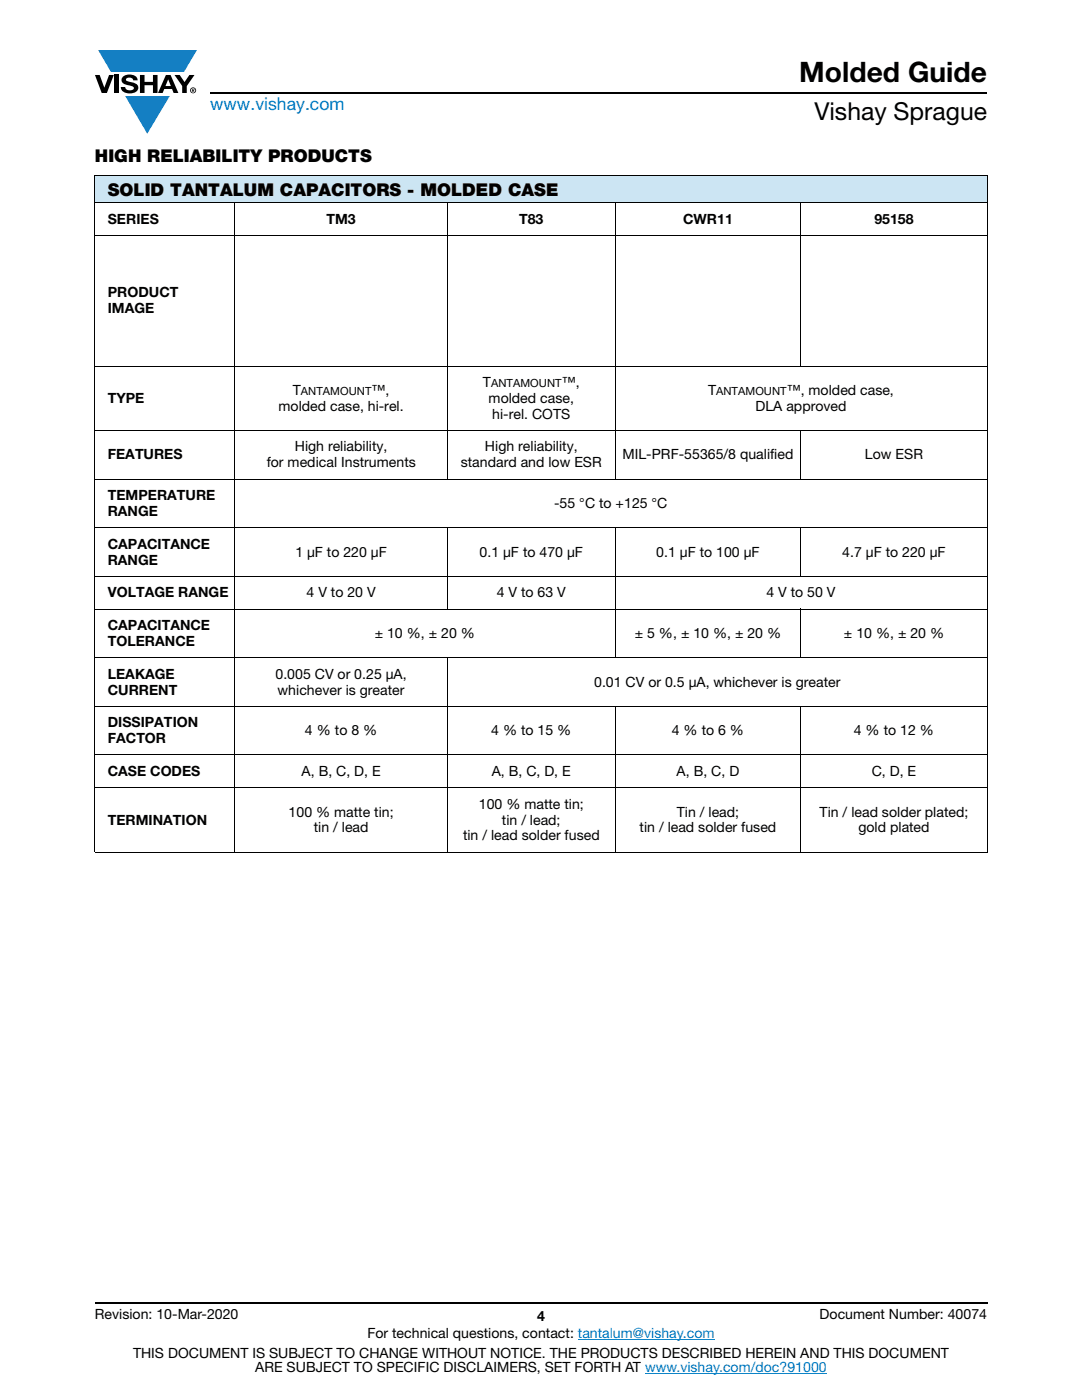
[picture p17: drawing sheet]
<svg xmlns="http://www.w3.org/2000/svg" width="216mm" height="279mm" viewBox="0 0 216 279" stroke-linecap="round" stroke-linejoin="round" font-family="sans-serif">
<defs><g id="words">
<text font-size="5.6" x="159.5" y="16.4">Molded Guide</text>
<text font-size="4.9" x="162.5" y="24">Vishay Sprague</text>
<text font-size="3.5" fill="#007ec4" x="42" y="21.9">www.vishay.com</text>
<g font-size="3.5">
<text x="18.9" y="32.3">HIGH RELIABILITY PRODUCTS</text>
<text x="21.5" y="39.1">SOLID TANTALUM CAPACITORS - MOLDED CASE</text>
</g>
<g font-size="2.8">
<text x="21.5" y="44.6">SERIES</text>
<text x="65.2" y="44.6">TM3</text>
<text x="103.6" y="44.6">T83</text>
<text x="136.3" y="44.6">CWR11</text>
<text x="174.5" y="44.6">95158</text>
<text x="21.5" y="59.3">PRODUCT</text>
<text x="21.5" y="62.5">IMAGE</text>
<text x="96.4" y="77.2">T</text>
<text x="112.1" y="77.2">™,</text>
<text x="21.5" y="80.4">TYPE</text>
<text x="55.6" y="82">molded case, hi-rel.</text>
<text x="58.4" y="78.8">T</text>
<text x="74.1" y="78.8">™,</text>
<text x="97.5" y="80.4">molded case,</text>
<text x="98.2" y="83.6">hi-rel. COTS</text>
<text x="141.3" y="78.8">T</text>
<text x="150.7" y="82">DLA approved</text>
<text x="157" y="78.8">™, molded case,</text>
<text x="21.5" y="91.7">FEATURES</text>
<text x="53.2" y="93.3">for medical Instruments</text>
<text x="58.8" y="90.1">High reliability,</text>
<text x="91.9" y="93.3">standard and low ESR</text>
<text x="96.8" y="90.1">High reliability,</text>
<text x="124.2" y="91.7">MIL-PRF-55365/8 qualified</text>
<text x="172.6" y="91.7">Low ESR</text>
<text x="21.5" y="99.8">TEMPERATURE</text>
<text x="110.6" y="101.4">-55 °C to +125 °C</text>
<text x="21.5" y="103">RANGE</text>
<text x="21.5" y="109.5">CAPACITANCE</text>
<text x="21.5" y="112.7">RANGE</text>
<text x="58.9" y="111.1">1 μF to 220 μF</text>
<text x="95.7" y="111.1">0.1 μF to 470 μF</text>
<text x="131" y="111.1">0.1 μF to 100 μF</text>
<text x="168.1" y="111.1">4.7 μF to 220 μF</text>
<text x="21.5" y="119.2">VOLTAGE RANGE</text>
<text x="61.2" y="119.2">4 V to 20 V</text>
<text x="99.1" y="119.2">4 V to 63 V</text>
<text x="152.9" y="119.2">4 V to 50 V</text>
<text x="21.5" y="125.7">CAPACITANCE</text>
<text x="21.5" y="128.9">TOLERANCE</text>
<text x="74.8" y="127.3">± 10 %, ± 20 %</text>
<text x="126.7" y="127.3">± 5 %, ± 10 %, ± 20 %</text>
<text x="168.4" y="127.3">± 10 %, ± 20 %</text>
<text x="21.5" y="135.4">LEAKAGE</text>
<text x="55" y="135.4">0.005 CV or 0.25 μA,</text>
<text x="118.6" y="137">0.01 CV or 0.5 μA, whichever is greater</text>
<text x="21.5" y="138.6">CURRENT</text>
<text x="55.4" y="138.6">whichever is greater</text>
<text x="21.5" y="145.1">DISSIPATION</text>
<text x="21.5" y="148.3">FACTOR</text>
<text x="60.9" y="146.7">4 % to 8 %</text>
<text x="98" y="146.7">4 % to 15 %</text>
<text x="134.1" y="146.7">4 % to 6 %</text>
<text x="170.4" y="146.7">4 % to 12 %</text>
<text x="21.5" y="154.8">CASE CODES</text>
<text x="60.2" y="154.8">A, B, C, D, E</text>
<text x="98.1" y="154.8">A, B, C, D, E</text>
<text x="135" y="154.8">A, B, C, D</text>
<text x="173.9" y="154.8">C, D, E</text>
<text x="95.5" y="161.4">100 % matte tin;</text>
<text x="21.5" y="164.5">TERMINATION</text>
<text x="57.6" y="163">100 % matte tin;</text>
<text x="62.6" y="166.1">tin / lead</text>
<text x="92.4" y="167.7">tin / lead solder fused</text>
<text x="100.2" y="164.5">tin / lead;</text>
<text x="127.6" y="166.1">tin / lead solder fused</text>
<text x="135.1" y="163">Tin / lead;</text>
<text x="163.6" y="163">Tin / lead solder plated;</text>
<text x="171.3" y="166.1">gold plated</text>
<text x="18.9" y="263.3">Revision: 10-Mar-2020</text>
<text x="107.2" y="263.6">4</text>
<text x="163.6" y="263.3">Document Number: 40074</text>
<text x="73.3" y="267.1">For technical questions, contact: tantalum@vishay.com</text>
<text x="26.5" y="271">THIS DOCUMENT IS SUBJECT TO CHANGE WITHOUT NOTICE. THE PRODUCTS DESCRIBED HEREIN AND THIS DOCUMENT</text>
<text x="50.9" y="273.8">ARE SUBJECT TO SPECIFIC DISCLAIMERS, SET FORTH AT www.vishay.com/doc?91000</text>
</g>
<g font-size="2.2">
<text x="98" y="77.2">ANTAMOUNT</text>
<text x="60" y="78.8">ANTAMOUNT</text>
<text x="142.9" y="78.8">ANTAMOUNT</text>
</g>
</g></defs>
<g fill="#147fc3">
<path d="M19.6 10h19.7l-2.6 4.3h-1.1h-13.5z"/>
<path d="M25 19.2h8.9l-4.5 7.5z"/>
</g>
<g fill="#000">
<path d="M18.9 15h1l.9 2.5 1-2.5h.9l-1.4 3.6h-1zM22.9 15h.9v3.6h-.9zM24.6 15.3a2.1 2.1 0 0 1 2.8 .3l.1 .4h-.9a.79 .79 0 0 0-.7-.5 .79 .79 0 0 0-.8 .4l.3 .3 1 .2a1.08 1.08 0 0 1 1.2 1 1.08 1.08 0 0 1-1.1 1.2 1.73 1.73 0 0 1-2.4-1.2h.9a.96 .96 0 0 0 .8 .6 .96 .96 0 0 0 .9-.4 1.31 1.31 0 0 0-1.2-.6 1.03 1.03 0 0 1-1.1-.6 1.03 1.03 0 0 1 .2-1.1zM27.9 15h.9v1.3h1.7v-1.3h.9v3.6h-.9v-1.6h-1.7v1.6h-.9zM34.8 15h1.1l.9 1.4 1-1.4h1l-1.5 2.2v1.4h-.9v-1.4z"/>
<path d="M33.6 15.9l.5 1.3h-1.1zM33.1 15l-1.6 3.6h1l.3-.8h1.5l.3 .8h1l-1.6-3.6z"/>
<path d="M38.4 17.8h.2v.2h-.2zM38.3 17.7v.7h.1v-.3l.4 .3-.2-.3 .2-.2-.1-.2z"/>
<path d="M38.1 18a.46 .46 0 0 1 .9 0 .46 .46 0 0 1-.9 0zM37.9 18a.6 .6 0 0 0 1.2 0 .6 .6 0 0 0-1.2 0z"/>
</g>
<path d="M42 18.6h155M18.9 260h178.1" fill="none" stroke="#000" stroke-width=".36"/>
<path d="M115.3 267.3h27.3M128.7 274h36.3" fill="none" stroke="#007ec4" stroke-width=".2"/>
<path d="M18.9 34.9h178.1v5.5h-178.1z" fill="#cce5f3"/>
<g fill="none" stroke="#000" stroke-width=".2">
<path d="M18.9 34.9h178.1M18.9 35v135M197 35v135M18.9 40.4h178.1M18.9 47h178.1M46.8 40.3v129.9M89.3 40.3v55.4M122.7 40.3v55.4M159.8 40.3v32.8M18.9 73h178.1M18.9 85.9h178.1M18.9 95.6h178.1"/>
<path d="M159.8 85.8v9.9M18.9 105.3h178.1M18.9 115h178.1M89.3 105.2v16.4M122.7 105.2v26.1M159.8 105.2v9.9M18.9 121.6h178.1M18.9 131.3h178.1M89.3 131.2v39M159.8 121.5v9.8M18.9 141h178.1M18.9 150.7h178.1"/>
<path d="M18.9 157.2h178.1M122.7 140.9v29.3M159.8 140.9v29.3M18.9 170.1h178.1"/>
</g>
<g fill="#fff">
<path d="M56.5 48.2h22.8v24h-22.8z"/>
<path d="M96.6 48.2h19.1v24h-19.1z"/>
<path d="M124.8 53.5h33v12.9h-33z"/>
<path d="M161.9 57h33v5.9h-33z"/>
</g>
<use href="#words"/>
</svg>
